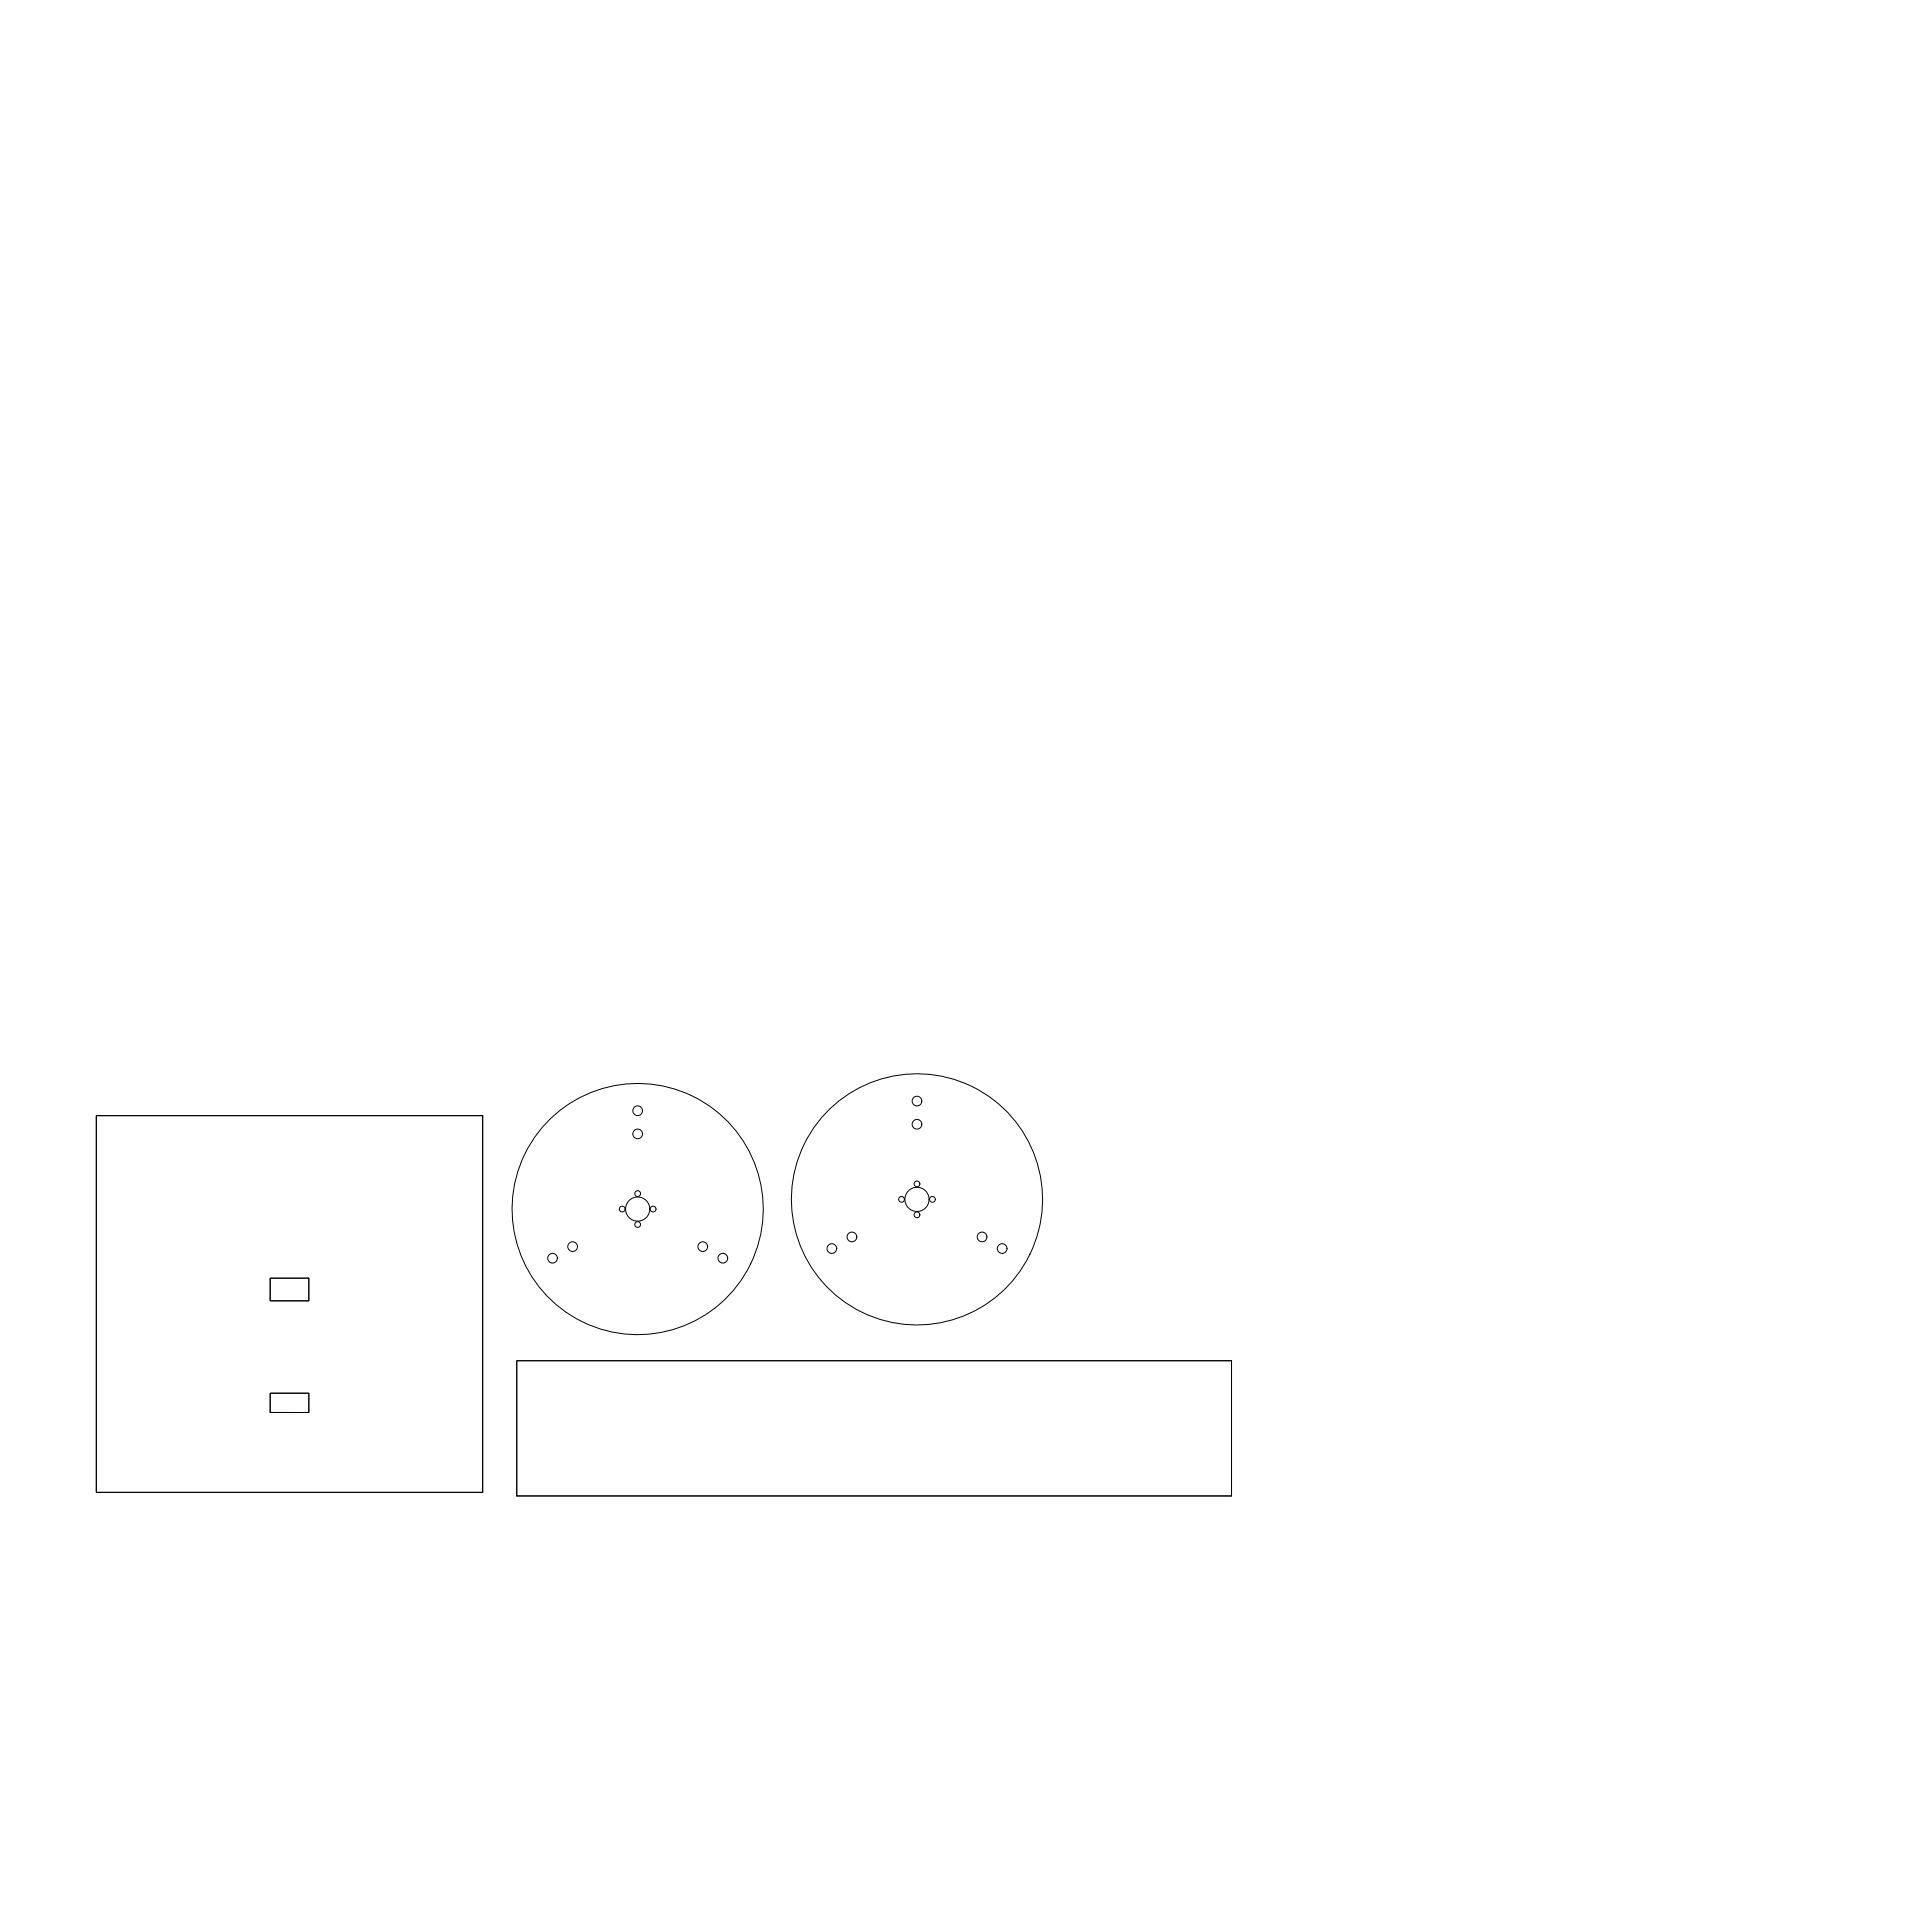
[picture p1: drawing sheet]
<svg xmlns="http://www.w3.org/2000/svg" width="1000mm" height="1000mm" viewBox="0 0 1000 1000" stroke-linecap="round" stroke-linejoin="round" font-family="sans-serif">
<!-- layer: 0 -->
<g fill="none" stroke="#000" stroke-width=".52">
<path d="M50 578h200v195h-200zM389 654a65 65 0 0 0-62-93 65 65 0 0 0-52 99 65 65 0 0 0 111-2l2-4M140 662h20v11h-20zM268 704h370v70h-370zM140 721h20v10h-20z"/>
<circle cx="330" cy="575" r="2.5"/>
<circle cx="475" cy="570" r="2.5"/>
<circle cx="330" cy="587" r="2.5"/>
<circle cx="475" cy="582" r="2.5"/>
<circle cx="330" cy="618" r="1.5"/>
<circle cx="475" cy="613" r="1.5"/>
<circle cx="322" cy="626" r="1.5"/>
<circle cx="330" cy="626" r="6"/>
<circle cx="330" cy="634" r="1.5"/>
<circle cx="338" cy="626" r="1.5"/>
<circle cx="467" cy="621" r="1.5"/>
<circle cx="475" cy="621" r="65"/>
<circle cx="475" cy="621" r="6"/>
<circle cx="475" cy="629" r="1.5"/>
<circle cx="483" cy="621" r="1.5"/>
<circle cx="286" cy="651" r="2.5"/>
<circle cx="296" cy="645" r="2.5"/>
<circle cx="364" cy="645" r="2.5"/>
<circle cx="374" cy="651" r="2.5"/>
<circle cx="431" cy="646" r="2.5"/>
<circle cx="441" cy="640" r="2.5"/>
<circle cx="508" cy="640" r="2.5"/>
<circle cx="519" cy="646" r="2.5"/>
</g>
</svg>
